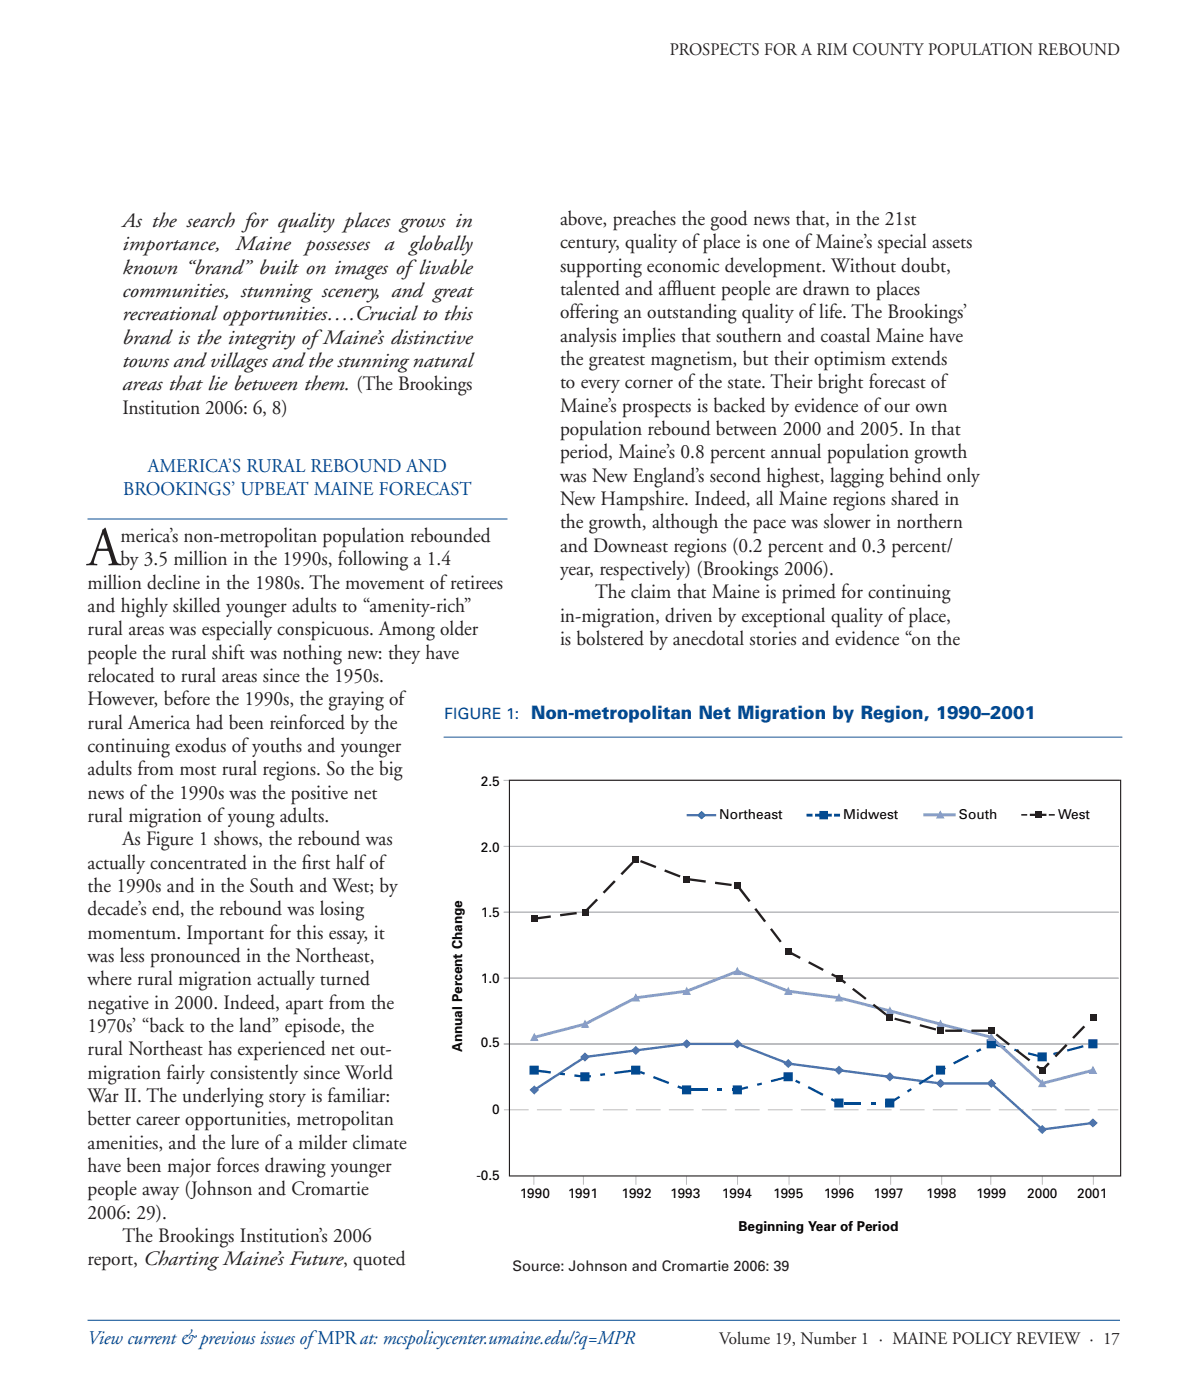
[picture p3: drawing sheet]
<svg xmlns="http://www.w3.org/2000/svg" width="216mm" height="254mm" viewBox="0 0 216 254" stroke-linecap="round" stroke-linejoin="round" font-family="sans-serif">
<defs><g id="words">
<text font-size="10.1" fill="#231f20" x="15.9" y="102.5">A</text>
<g font-size="3.7" fill="#231f20">
<text x="22.2" y="41.2">As the search f</text>
<text x="45.5" y="41.2">or quality places grows in</text>
<text x="101.6" y="40.8">above, preaches the good news that, in the 21st</text>
<text x="22.2" y="45.4">importance,</text>
<text x="42.8" y="45.4">Maine possesses</text>
<text x="69.8" y="45.4">a</text>
<text x="74.3" y="45.4">globally</text>
<text x="101.6" y="45">century, quality of place is one of Maine’s special assets</text>
<text x="22.2" y="49.6">known “brand” built on images oflivable</text>
<text x="22.2" y="53.9">communities, stunning scenery, and great</text>
<text x="101.6" y="49.3">supporting economic development. Without doubt,</text>
<text x="101.6" y="53.5">talented and aff</text>
<text x="121.9" y="53.5">luent people are drawn to places</text>
<text x="22.2" y="58.1">recreational opportunities….Crucial to this</text>
<text x="101.6" y="57.7">offering an outstanding quality of life. The Brookings’</text>
<text x="22.2" y="62.3">brand is the integrity ofMaine’s distinctive</text>
<text x="101.6" y="62">analysis implies that southern and coastal Maine have</text>
<text x="22.2" y="66.6">towns and villages and the stunning natural</text>
<text x="22.2" y="70.8">areas that lie between them. (The Brookings</text>
<text x="101.6" y="66.2">the greatest magnetism, but their optimism extends</text>
<text x="101.6" y="70.4">to every corner of the state. Their bright forecast of</text>
<text x="22.2" y="75">Institution 2006: 6, 8)</text>
<text x="101.6" y="74.7">Maine’s prospects is backed by evidence of our own</text>
<text x="101.6" y="78.9">population rebound between 2000 and 2005. In that</text>
<text x="101.6" y="83.1">period, Maine’s 0.8 percent annual population growth</text>
<text x="101.6" y="87.4">was New England’s second highest, lagging behind only</text>
<text x="101.6" y="91.6">New Hampshire. Indeed, all Maine regions shared in</text>
<text x="101.6" y="95.8">the growth, although the pace was slower in northern</text>
<text x="21.8" y="98.3">merica’s non-metropolitan population rebounded</text>
<text x="101.6" y="100.1">and Downeast regions (0.2 percent and 0.3 percent/</text>
<text x="15.9" y="106.8">million decline in the 1980s. The movement of retirees</text>
<text x="21.8" y="102.5">by 3.5 million in the 1990s, following a 1.4</text>
<text x="101.6" y="104.3">year, respectively) (Brookings 2006).</text>
<text x="15.9" y="111">and highly skilled younger adults to “amenity-rich”</text>
<text x="101.6" y="112.8">in-migration, driven by exceptional quality of place,</text>
<text x="107.9" y="108.5">The claim that Maine is primed for continuing</text>
<text x="15.9" y="115.2">rural areas was especially conspicuous. Among older</text>
<text x="15.9" y="119.5">people the rural shift was nothing new: they have</text>
<text x="101.6" y="117">is bolstered by anecdotal stories and evidence “on the</text>
<text x="15.9" y="123.7">relocated to rural areas since the 1950s.</text>
<text x="15.9" y="127.9">However, before the 1990s, the graying of</text>
<text x="15.9" y="132.2">rural America had been reinforced by the</text>
<text x="15.9" y="136.4">continuing exodus of youths and younger</text>
<text x="15.9" y="140.6">adults from most rural regions. So the big</text>
<text x="15.9" y="144.9">news of the 1990s was the positive net</text>
<text x="15.9" y="149.1">rural migration of young adults.</text>
<text x="22.2" y="153.3">As Figure 1 shows, the rebound was</text>
<text x="15.9" y="157.6">actually concentrated in the f</text>
<text x="15.9" y="161.8">the 1990s and in the South and West; by</text>
<text x="54.7" y="157.6">irst half of</text>
<text x="15.9" y="166">decade’s end, the rebound was losing</text>
<text x="15.9" y="170.3">momentum. Important for this essay, it</text>
<text x="15.9" y="174.5">was less pronounced in the Northeast,</text>
<text x="15.9" y="178.7">where rural migration actually turned</text>
<text x="15.9" y="183">negative in 2000. Indeed, apart from the</text>
<text x="15.9" y="187.2">1970s’ “back to the land” episode, the</text>
<text x="15.9" y="191.4">rural Northeast has experienced net out-</text>
<text x="15.9" y="195.7">migration fairly consistently since World</text>
<text x="15.9" y="199.9">War II . The underlying story is familiar:</text>
<text x="15.9" y="204.1">better career opportunities, metropolitan</text>
<text x="15.9" y="208.4">amenities, and the lure of a milder climate</text>
<text x="15.9" y="212.6">have been major forces drawing younger</text>
<text x="15.9" y="216.8">people away (Johnson and Cromartie</text>
<text x="15.9" y="221.1">2006: 29).</text>
<text x="22.2" y="225.3">The Brookings Institution’s 2006</text>
<text x="15.9" y="229.5">report, Charting Maine’s Future, quoted</text>
</g>
<g font-size="3.5" fill="#014990">
<text x="22.4" y="89.8">BRO</text>
<text x="26.4" y="89.8">O</text>
<text x="26.8" y="85.6">AMERI</text>
<text x="31.8" y="89.8">KI GS’ UPB</text>
<text x="34" y="89.8">N</text>
<text x="36.1" y="85.6">C</text>
<text x="36.1" y="85.6">A</text>
<text x="41.4" y="85.6">’S RURA</text>
<text x="48" y="89.8">E</text>
<text x="48" y="89.8">A</text>
<text x="48" y="89.8">T</text>
<text x="51.4" y="85.6">L</text>
<text x="56.3" y="85.6">RE</text>
<text x="56.9" y="89.8">MA</text>
<text x="58.5" y="85.6">B</text>
<text x="58.5" y="85.6">O</text>
<text x="58.5" y="85.6">U</text>
<text x="58.5" y="85.6">N</text>
<text x="58.5" y="85.6">D</text>
<text x="60" y="89.8">I</text>
<text x="60" y="89.8">N</text>
<text x="60" y="89.8">E</text>
<text x="68.7" y="89.8">F RE</text>
<text x="68.7" y="89.8">O</text>
<text x="73.8" y="85.6">A</text>
<text x="73.8" y="85.6">N</text>
<text x="73.8" y="85.6">D</text>
<text x="75.4" y="89.8">C</text>
<text x="75.4" y="89.8">A</text>
<text x="81.7" y="89.8">ST</text>
<text x="15.9" y="243.9">View current &amp; previous issues ofMPRat: mcspolicycenter.umaine.edu/?q=MPR</text>
</g>
<text font-size="3.4" fill="#014990" x="96.4" y="130.5">Non-metropolitan Net Migration by Region, 1990–2001</text>
<g font-size="3.2" fill="#231f20">
<text x="121.5" y="9.9">Pros ects for a Rim County Population Rebound</text>
<text x="127.4" y="9.9">p</text>
<text x="130.5" y="243.9">Volume 19, Number 1 · Maine Policy Review · 17</text>
</g>
<text font-size="2.8" fill="#014990" x="80.6" y="130.5">FIGURE 1:</text>
<text font-size="2.6" fill="#231f20" x="93" y="230.7">Source: Johnson and Cromartie 2006: 39</text>
<g font-size="2.5">
<text x="87.3" y="142.6">2.5</text>
<text x="130.5" y="148.6">Northeast</text>
<text x="153" y="148.6">Midwest</text>
<text x="174" y="148.6">South</text>
<text x="192" y="148.6">West</text>
<text x="87.3" y="154.6">2.0</text>
<text x="87.3" y="166.4">1.5</text>
<text x="87.3" y="178.4">1.0</text>
<text x="83.8" y="190.9" transform="rotate(-90 83.8 190.9)">Annual Percent Change</text>
<text x="87.3" y="190">0.5</text>
<text x="89.3" y="202.1">0</text>
<text x="86.4" y="214">-0.5</text>
<text x="94.3" y="217.3">1990</text>
<text x="103" y="217.3">1991</text>
<text x="112.8" y="217.3">1992</text>
<text x="121.6" y="217.3">1993</text>
<text x="131" y="217.3">1994</text>
<text x="140.3" y="217.3">1995</text>
<text x="149.4" y="217.3">1996</text>
<text x="158.5" y="217.3">1997</text>
<text x="168" y="217.3">1998</text>
<text x="177.1" y="217.3">1999</text>
<text x="186.4" y="217.3">2000</text>
<text x="195.4" y="217.3">2001</text>
<text x="134" y="223.2">Beginning Year of Period</text>
</g>
</g></defs>
<path d="M15.9 94.2h76.2M80.5 133.7h123.1M15.9 239.5h187.3" fill="none" stroke="#014990" stroke-width=".18"/>
<g fill="none" stroke="#bcbdc0" stroke-width=".18">
<path d="M91.4 153.5h111.5M91.4 141.6h111.5M91.4 153.5l111.5 .1zM91.4 141.6h111.5zM91.4 177.5h111.5M91.4 165.5h111.5M91.4 177.5h111.5zM91.4 165.5h111.5zM91.4 189.4h111.5M91.4 189.4h111.5zM96.9 213.4v1.6M105.9 213.4v1.6"/>
<path d="M115.4 213.4v1.6M124.5 213.4v1.6M133.8 213.4v1.6M143.2 213.4v1.6M152.3 213.4v1.6M161.6 213.4v1.6M170.9 213.4v1.6M179.8 213.4v1.6M189.1 213.4v1.6M198.4 213.4v1.6"/>
</g>
<path d="M91.4 201.3h111.5" fill="none" stroke="#bcbdc0" stroke-width=".18" stroke-dasharray="4.5 1.5" stroke-linecap="butt"/>
<path d="M96.9 197.7l9.2-5.9 18.5-2.4h9.2l9.2 3.6 27.6 3.6h9.3l9.2 8.3 9.2-1.2" fill="none" stroke="#4d6ca8" stroke-width=".42"/>
<g fill="#014990">
<path d="M97 194l2.9 .4v.4l-3-.4z"/>
<path d="M101.7 194.6l.8 .1v.4l-.9-.1z"/>
<path d="M104.2 194.9l2 .3-.1 .4-1.9-.3z"/>
<path d="M106.1 195.2l1.1-.2v.4l-1 .2z"/>
<path d="M108.9 194.8l.8-.1 .1 .4-.9 .1z"/>
<path d="M111.4 194.5l3-.4 .1 .4-3 .4z"/>
<path d="M116.2 194.3l.8 .3-.1 .4-.8-.3z"/>
<path d="M118.6 195.2l2.8 1.1-.1 .4-2.8-1.1z"/>
<path d="M123.1 196.9l.7 .3-.1 .4-.8-.3z"/>
</g>
<path d="M125.4 197.8h3" fill="none" stroke="#014990" stroke-width=".42"/>
<g fill="#014990">
<path d="M130.2 197.5h.8v.5h-.8z"/>
<path d="M132.8 197.5h1v.5h-1z"/>
</g>
<g fill="#014990">
<path d="M133.7 197.5l1.9-.5 .2 .4-2 .5z"/>
<path d="M137.3 196.6l.9-.2 .1 .4-.9 .2z"/>
<path d="M139.8 196l2.9-.8 .1 .4-2.9 .7z"/>
<path d="M144.4 195.9l.8 .4-.2 .3-.7-.3z"/>
<path d="M146.7 197l2.7 1.4-.2 .4-2.7-1.4z"/>
<path d="M150.9 199.2l.8 .4-.2 .4-.8-.4z"/>
</g>
<path d="M153.2 200.1h3" fill="none" stroke="#014990" stroke-width=".4"/>
<g fill="#014990">
<path d="M158 199.9h.8v.4h-.8z"/>
<path d="M160.5 199.9h.9v.4h-.9z"/>
</g>
<g fill="#014990">
<path d="M161.3 200l1.8-1.2 .2 .3-1.8 1.2z"/>
<path d="M164.5 197.9l.7-.5 .3 .3-.7 .5z"/>
<path d="M166.6 196.5l2.6-1.6 .2 .3-2.5 1.6z"/>
<path d="M170.6 193.9l.8-.3 .2 .3-.7 .4z"/>
<path d="M172.9 192.7l2.7-1.3 .2 .3-2.7 1.4z"/>
<path d="M177.1 190.6l.7-.4 .3 .4-.8 .3z"/>
<path d="M179.4 189.4l.4-.2 .2 .4-.4 .2z"/>
</g>
<path d="M179.4 189.4l.4-.2 .2 .4-.4 .2" fill="none" stroke="#014990" stroke-width=".35"/>
<g fill="#014990">
<path d="M179.9 189.2l2.5 .6-.1 .4-2.5-.6z"/>
<path d="M184.1 190.3l.8 .2-.1 .4-.8-.2z"/>
<path d="M186.6 190.9l2.5 .7-.1 .4-2.5-.7z"/>
<path d="M189 191.6l.4-.1 .1 .3-.4 .2z"/>
</g>
<path d="M189 191.6l.4-.1 .1 .3-.4 .2" fill="none" stroke="#014990" stroke-width=".35"/>
<g fill="#014990">
<path d="M191.1 191l.8-.2 .1 .4-.8 .2z"/>
<path d="M193.6 190.4l2.9-.8 .1 .4-2.9 .8z"/>
<path d="M198.1 189.2l.3 .4z"/>
</g>
<path d="M198.1 189.2l.2 .4" fill="none" stroke="#014990" stroke-width=".35"/>
<path d="M96.9 188.2l9.2-2.4 9.3-4.8 9.2-1.2 9.2-3.6 9.2 3.6 9.2 1.2 27.7 7.2 9.2 8.4 9.2-2.4" fill="none" stroke="#8e9ec8" stroke-width=".53"/>
<g fill="#231f20">
<path d="M96.9 166.5l3-.4v.4l-2.9 .4z"/>
<path d="M101.6 165.8l3-.3 .1 .4-3 .4z"/>
<path d="M108.2 163l.3 .3-2.1 2.2-.3-.3z"/>
<path d="M111.4 159.7l.3 .3-2 2.1-.4-.3z"/>
<path d="M114.6 156.4l.3 .2-2 2.2-.3-.3z"/>
<path d="M116.3 156l2.8 1.1-.2 .4-2.8-1.1z"/>
<path d="M120.7 157.7l2.8 1.1-.2 .4-2.8-1.1z"/>
<path d="M125.1 159.3l3 .4-.1 .4-3-.3z"/>
<path d="M129.8 160l3 .4-.1 .4-3-.4z"/>
<path d="M134 161.3l.4-.2 1.8 2.3-.4 .3z"/>
<path d="M136.9 165l.3-.2 1.8 2.3-.4 .2z"/>
<path d="M139.7 168.6l.3-.2 1.8 2.4-.3 .2z"/>
<path d="M142.5 172.3l.3-.2 .4 .4-.4 .3z"/>
<path d="M143.1 172.5l2.2 1.1-.2 .4-2.2-1.2z"/>
<path d="M146.8 174.4l2.7 1.4-.3 .4-2.6-1.4z"/>
<path d="M151 176.6l1.3 .7-.2 .3-1.3-.7z"/>
<path d="M152.3 177.3l1.2 .9-.2 .3-1.2-.9z"/>
<path d="M154.9 179.2l2.3 1.9-.2 .3-2.4-1.8z"/>
<path d="M158.6 182.1l2.3 1.8-.2 .4-2.4-1.9z"/>
<path d="M162.4 184.6l2.9 .8-.1 .4-2.9-.8z"/>
<path d="M166.9 185.8l3 .8-.1 .4-3-.8z"/>
</g>
<path d="M171.5 187h3M176.3 187h3" fill="none" stroke="#231f20" stroke-width=".18"/>
<path d="M171.5 187h3M176.3 187h3" fill="none" stroke="#231f20" stroke-width=".42"/>
<g fill="#231f20">
<path d="M180.9 187.5l2.3 1.9-.2 .3-2.4-1.9z"/>
<path d="M184.6 190.4l2.3 1.8-.2 .3-2.4-1.8z"/>
<path d="M188.3 193.3l.9 .7-.2 .3-1-.7z"/>
<path d="M190.1 192.7l.4 .3-1.2 1.3-.4-.3z"/>
<path d="M193.4 189.4l.3 .3-2.1 2.1-.3-.3z"/>
<path d="M196.6 186.1l.3 .3-2.1 2.1-.3-.3z"/>
<path d="M198.1 184.4l.4 .3-.4 .4-.3-.3z"/>
</g>
<path d="M96.3 197.7l.6-.6 .7 .6-.7 .7z" fill-rule="evenodd" fill="#4d6ca8"/>
<path d="M96.3 197.7l.6-.6 .7 .6-.7 .7z" fill="none" stroke="#4d6ca8" stroke-width=".26"/>
<path d="M105.5 191.8l.6-.7 .7 .7-.7 .6z" fill-rule="evenodd" fill="#4d6ca8"/>
<path d="M105.5 191.8l.6-.7 .7 .7-.7 .6z" fill="none" stroke="#4d6ca8" stroke-width=".26"/>
<path d="M114.7 190.6l.7-.7 .6 .7-.6 .6z" fill-rule="evenodd" fill="#4d6ca8"/>
<path d="M114.7 190.6l.7-.7 .6 .7-.6 .6z" fill="none" stroke="#4d6ca8" stroke-width=".26"/>
<path d="M123.9 189.4l.7-.7 .7 .7-.7 .6z" fill-rule="evenodd" fill="#4d6ca8"/>
<path d="M123.9 189.4l.7-.7 .7 .7-.7 .6z" fill="none" stroke="#4d6ca8" stroke-width=".26"/>
<path d="M133.1 189.4l.7-.7 .7 .7-.7 .6z" fill-rule="evenodd" fill="#4d6ca8"/>
<path d="M133.1 189.4l.7-.7 .7 .7-.7 .6z" fill="none" stroke="#4d6ca8" stroke-width=".26"/>
<path d="M142.3 193l.7-.7 .7 .7-.7 .6z" fill-rule="evenodd" fill="#4d6ca8"/>
<path d="M142.3 193l.7-.7 .7 .7-.7 .6z" fill="none" stroke="#4d6ca8" stroke-width=".26"/>
<path d="M151.5 194.2l.7-.7 .7 .7-.7 .6z" fill-rule="evenodd" fill="#4d6ca8"/>
<path d="M151.5 194.2l.7-.7 .7 .7-.7 .6z" fill="none" stroke="#4d6ca8" stroke-width=".26"/>
<path d="M160.8 195.4l.6-.7 .7 .7-.7 .6z" fill-rule="evenodd" fill="#4d6ca8"/>
<path d="M160.8 195.4l.6-.7 .7 .7-.7 .6z" fill="none" stroke="#4d6ca8" stroke-width=".26"/>
<path d="M170 196.6l.6-.7 .7 .7-.7 .6z" fill-rule="evenodd" fill="#4d6ca8"/>
<path d="M170 196.6l.6-.7 .7 .7-.7 .6z" fill="none" stroke="#4d6ca8" stroke-width=".26"/>
<path d="M179.2 196.6l.7-.7 .6 .7-.6 .6z" fill-rule="evenodd" fill="#4d6ca8"/>
<path d="M179.2 196.6l.7-.7 .6 .7-.6 .6z" fill="none" stroke="#4d6ca8" stroke-width=".26"/>
<path d="M188.4 204.9l.7-.6 .7 .6-.7 .7z" fill-rule="evenodd" fill="#4d6ca8"/>
<path d="M188.4 204.9l.7-.6 .7 .6-.7 .7z" fill="none" stroke="#4d6ca8" stroke-width=".26"/>
<path d="M197.6 203.7l.7-.6 .7 .6-.7 .7z" fill-rule="evenodd" fill="#4d6ca8"/>
<path d="M197.6 203.7l.7-.6 .7 .6-.7 .7z" fill="none" stroke="#4d6ca8" stroke-width=".26"/>
<path d="M96.3 193.5h1.3v1.3h-1.3z" fill-rule="evenodd" fill="#014990"/>
<path d="M96.3 193.5h1.3v1.3h-1.3z" fill="none" stroke="#014990" stroke-width=".35"/>
<path d="M105.5 194.7h1.3v1.3h-1.3z" fill-rule="evenodd" fill="#014990"/>
<path d="M105.5 194.7h1.3v1.3h-1.3z" fill="none" stroke="#014990" stroke-width=".35"/>
<path d="M114.7 193.5h1.3v1.3h-1.3z" fill-rule="evenodd" fill="#014990"/>
<path d="M114.7 193.5h1.3v1.3h-1.3z" fill="none" stroke="#014990" stroke-width=".35"/>
<path d="M123.9 197.1h1.3v1.3h-1.3z" fill-rule="evenodd" fill="#014990"/>
<path d="M123.9 197.1h1.3v1.3h-1.3z" fill="none" stroke="#014990" stroke-width=".35"/>
<path d="M133.1 197.1h1.3v1.3h-1.3z" fill-rule="evenodd" fill="#014990"/>
<path d="M133.1 197.1h1.3v1.3h-1.3z" fill="none" stroke="#014990" stroke-width=".35"/>
<path d="M142.3 194.7h1.4v1.3h-1.4z" fill-rule="evenodd" fill="#014990"/>
<path d="M142.3 194.7h1.4v1.3h-1.4z" fill="none" stroke="#014990" stroke-width=".35"/>
<path d="M151.5 199.5h1.4v1.3h-1.4z" fill-rule="evenodd" fill="#014990"/>
<path d="M151.5 199.5h1.4v1.3h-1.4z" fill="none" stroke="#014990" stroke-width=".35"/>
<path d="M160.8 199.5h1.3v1.3h-1.3z" fill-rule="evenodd" fill="#014990"/>
<path d="M160.8 199.5h1.3v1.3h-1.3z" fill="none" stroke="#014990" stroke-width=".35"/>
<path d="M170 193.5h1.3v1.3h-1.3z" fill-rule="evenodd" fill="#014990"/>
<path d="M170 193.5h1.3v1.3h-1.3z" fill="none" stroke="#014990" stroke-width=".35"/>
<path d="M179.2 188.7h1.3v1.3h-1.3z" fill-rule="evenodd" fill="#014990"/>
<path d="M179.2 188.7h1.3v1.3h-1.3z" fill="none" stroke="#014990" stroke-width=".35"/>
<path d="M188.4 191.1h1.3v1.3h-1.3z" fill-rule="evenodd" fill="#014990"/>
<path d="M188.4 191.1h1.3v1.3h-1.3z" fill="none" stroke="#014990" stroke-width=".35"/>
<path d="M197.6 188.7h1.3v1.3h-1.3z" fill-rule="evenodd" fill="#014990"/>
<path d="M197.6 188.7h1.3v1.3h-1.3z" fill="none" stroke="#014990" stroke-width=".35"/>
<path d="M96.9 187.7l.6 1h-1.1z" fill="#8e9ec8"/>
<path d="M96.9 187.7l.6 1h-1.1z" fill="none" stroke="#8e9ec8" stroke-width=".26"/>
<path d="M106.1 185.3l.6 1h-1.1z" fill="#8e9ec8"/>
<path d="M106.1 185.3l.6 1h-1.1z" fill="none" stroke="#8e9ec8" stroke-width=".26"/>
<path d="M115.4 180.5l.5 1.1h-1.1z" fill="#8e9ec8"/>
<path d="M115.4 180.5l.5 1.1h-1.1z" fill="none" stroke="#8e9ec8" stroke-width=".26"/>
<path d="M124.6 179.3l.5 1.1h-1.1z" fill="#8e9ec8"/>
<path d="M124.6 179.3l.5 1.1h-1.1z" fill="none" stroke="#8e9ec8" stroke-width=".26"/>
<path d="M133.8 175.7l.6 1.1h-1.2z" fill="#8e9ec8"/>
<path d="M133.8 175.7l.6 1.1h-1.2z" fill="none" stroke="#8e9ec8" stroke-width=".26"/>
<path d="M143 179.3l.6 1.1h-1.2z" fill="#8e9ec8"/>
<path d="M143 179.3l.6 1.1h-1.2z" fill="none" stroke="#8e9ec8" stroke-width=".26"/>
<path d="M152.2 180.5l.6 1.1h-1.2z" fill="#8e9ec8"/>
<path d="M152.2 180.5l.6 1.1h-1.2z" fill="none" stroke="#8e9ec8" stroke-width=".26"/>
<path d="M161.4 182.9l.6 1h-1.1z" fill="#8e9ec8"/>
<path d="M161.4 182.9l.6 1h-1.1z" fill="none" stroke="#8e9ec8" stroke-width=".26"/>
<path d="M170.6 185.3l.6 1h-1.1z" fill="#8e9ec8"/>
<path d="M170.6 185.3l.6 1h-1.1z" fill="none" stroke="#8e9ec8" stroke-width=".26"/>
<path d="M179.9 187.7l.5 1h-1.1z" fill="#8e9ec8"/>
<path d="M179.9 187.7l.5 1h-1.1z" fill="none" stroke="#8e9ec8" stroke-width=".26"/>
<path d="M189.1 196l.6 1.1h-1.2z" fill="#8e9ec8"/>
<path d="M189.1 196l.6 1.1h-1.2z" fill="none" stroke="#8e9ec8" stroke-width=".26"/>
<path d="M198.3 193.6l.6 1.1h-1.2z" fill="#8e9ec8"/>
<path d="M198.3 193.6l.6 1.1h-1.2z" fill="none" stroke="#8e9ec8" stroke-width=".26"/>
<g fill="#231f20">
<path d="M96.3 166.1h1.3v1.2h-1.3z"/>
<path d="M105.6 164.9h1.2v1.2h-1.2z"/>
<path d="M114.8 155.4h1.2v1.1h-1.2z"/>
<path d="M124 158.9h1.2v1.2h-1.2z"/>
<path d="M133.2 160.1h1.2v1.2h-1.2z"/>
<path d="M142.4 172.1h1.3v1.2h-1.3z"/>
<path d="M151.6 176.9h1.2v1.2h-1.2z"/>
<path d="M160.9 184h1.2v1.2h-1.2z"/>
<path d="M170.1 186.4h1.2v1.2h-1.2z"/>
<path d="M179.3 186.4h1.2v1.2h-1.2z"/>
<path d="M188.5 193.6h1.2v1.2h-1.2z"/>
<path d="M197.7 184h1.2v1.2h-1.2z"/>
</g>
<path d="M124.6 147.9h5.3" fill="none" stroke="#4d6ca8" stroke-width=".42"/>
<path d="M126.7 147.9l.6-.6 .6 .6-.6 .6z" fill-rule="evenodd" fill="#4d6ca8"/>
<path d="M126.7 147.9l.6-.6 .6 .6-.6 .6z" fill="none" stroke="#4d6ca8" stroke-width=".26"/>
<path d="M126.7 147.9l.6-.6 .6 .6-.6 .6z" fill="none" stroke="#365fa0" stroke-width=".21"/>
<path d="M167.5 147.8h5.9" fill="none" stroke="#8e9ec8" stroke-width=".53"/>
<path d="M170.6 147.3l.6 1.1h-1.2z" fill="#8e9ec8"/>
<path d="M170.6 147.3l.6 1.1h-1.2z" fill="none" stroke="#8e9ec8" stroke-width=".26"/>
<path d="M148.8 147.3h1.2v1.2h-1.2z" fill-rule="evenodd" fill="#014990"/>
<path d="M148.8 147.3h1.2v1.2h-1.2z" fill="none" stroke="#014990" stroke-width=".35"/>
<path d="M146.3 147.9h1.1M147.9 147.9h3M151.3 147.9h1.1" fill="none" stroke="#014990" stroke-width=".53"/>
<path d="M186.8 147.8h3.1" fill="none" stroke="#231f20" stroke-width=".4"/>
<path d="M185.3 147.8h1.1M190.3 147.8h1.1" fill="none" stroke="#231f20" stroke-width=".29"/>
<path d="M187.7 147.3h1.3v1.1h-1.3z" fill="#231f20"/>
<path d="M92.4 141.6h110.9v71.8h-110.9z" fill="none" stroke="#231f20" stroke-width=".21"/>
<use href="#words"/>
</svg>
